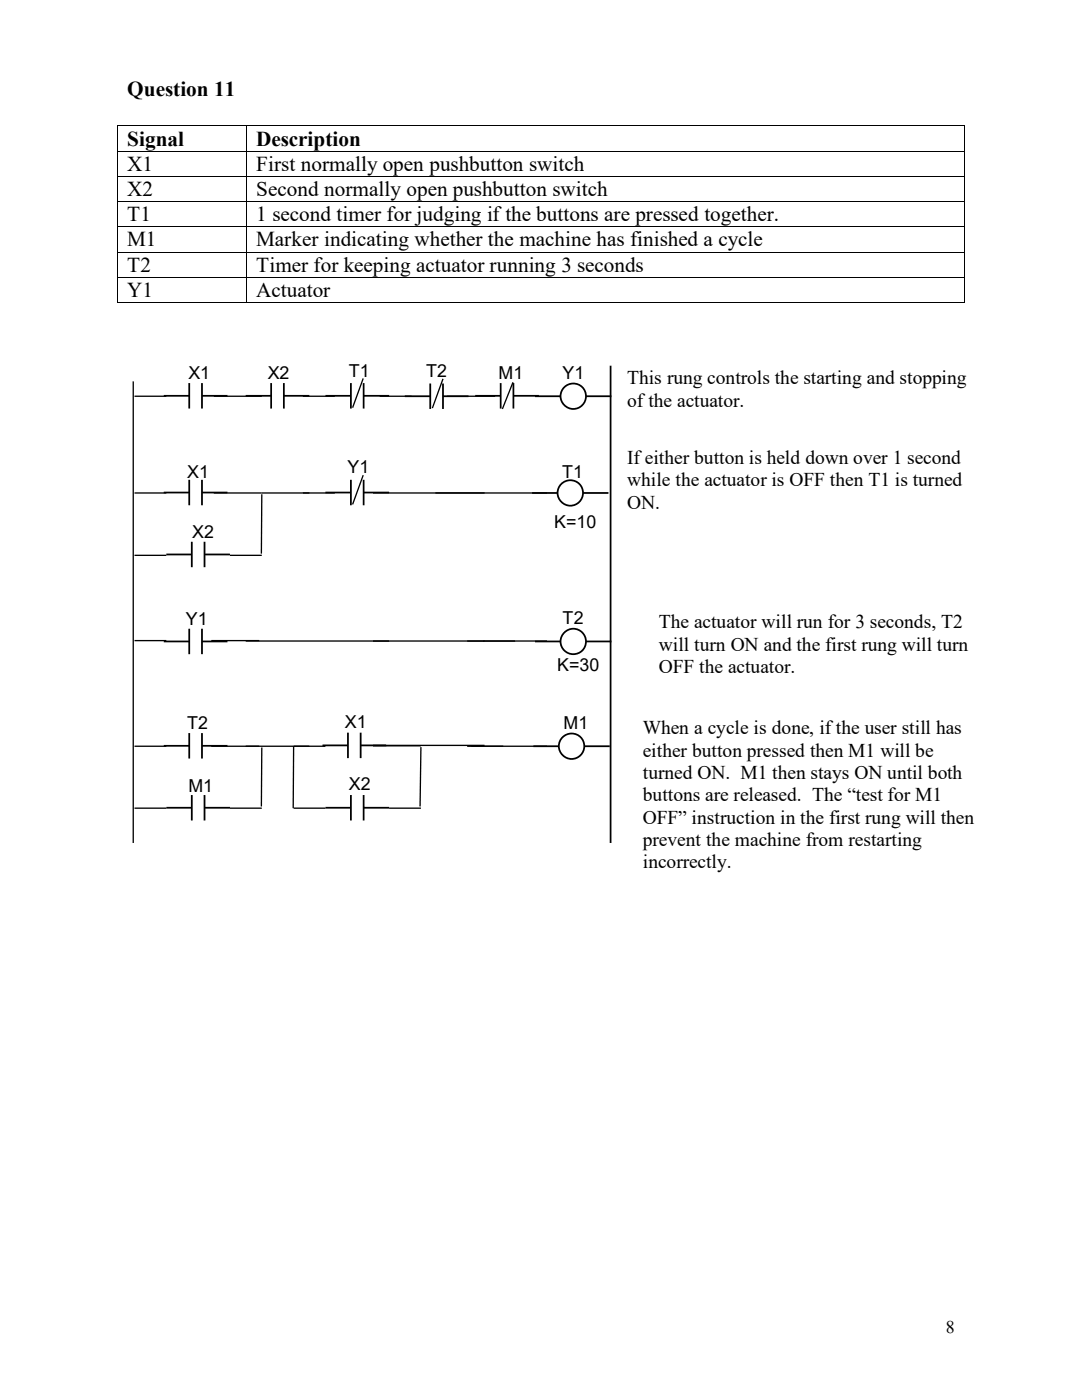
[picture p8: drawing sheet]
<svg xmlns="http://www.w3.org/2000/svg" width="216mm" height="279mm" viewBox="0 0 216 279" stroke-linecap="round" stroke-linejoin="round" font-family="sans-serif">
<defs><g id="words">
<g font-size="4.2">
<text x="25.4" y="19.1">Question 11</text>
<text x="25.4" y="29">Signal</text>
<text x="51.1" y="29">Description</text>
<text x="25.4" y="34.1">X1</text>
<text x="51.1" y="34.1">First normally open pushbutton switch</text>
<text x="25.4" y="39.1">X2</text>
<text x="51.1" y="39.1">Second normally open pushbutton switch</text>
<text x="25.4" y="44.2">T1</text>
<text x="51.1" y="44.2">1 second timer for judging if the buttons are pressed together.</text>
<text x="25.4" y="49.2">M1</text>
<text x="51.1" y="49.2">Marker indicating whether the machine has finished a cycle</text>
<text x="25.4" y="54.3">T2</text>
<text x="25.4" y="59.4">Y1</text>
<text x="51.1" y="54.3">Timer for keeping actuator running 3 seconds</text>
<text x="51.1" y="59.4">Actuator</text>
</g>
<g font-size="3.9">
<text x="125.1" y="76.7">This rung controls the starting and stopping</text>
<text x="125.1" y="81.2">of the actuator.</text>
<text x="125.1" y="92.6">If either button is held down over 1 second</text>
<text x="125.1" y="97">while the actuator is OFF then T1 is turned</text>
<text x="125.1" y="101.5">ON.</text>
<text x="131.5" y="125.4">The actuator will run for 3 seconds, T2</text>
<text x="131.5" y="129.9">will turn ON and the first rung will turn</text>
<text x="131.5" y="134.4">OFF the actuator.</text>
<text x="128.3" y="146.6">When a cycle is done, if the user still has</text>
<text x="128.3" y="151">either button pressed then M1 will be</text>
<text x="128.3" y="155.4">turned ON. M1 then stays ON until both</text>
<text x="128.3" y="159.9">buttons are released. The “test for M1</text>
<text x="128.3" y="164.4">OFF” instruction in the first rung will then</text>
<text x="128.3" y="168.9">prevent the machine from restarting</text>
<text x="128.3" y="173.3">incorrectly.</text>
</g>
<g font-size="3.6">
<text x="37.6" y="75.7">X1</text>
<text x="53.4" y="75.7">X2</text>
<text x="69.6" y="75.2">T1</text>
<text x="85" y="75.2">T2</text>
<text x="99.5" y="75.7">M1</text>
<text x="112.3" y="75.7">Y1</text>
<text x="37.3" y="95.3">X1</text>
<text x="69.3" y="94.5">Y1</text>
<text x="112.2" y="95.3">T1</text>
<text x="38.4" y="107.4">X2</text>
<text x="110.6" y="105.3">K=10</text>
<text x="37.1" y="124.7">Y1</text>
<text x="112.3" y="124.5">T2</text>
<text x="111.2" y="133.9">K=30</text>
<text x="37.3" y="145.5">T2</text>
<text x="68.8" y="145.3">X1</text>
<text x="112.4" y="145.5">M1</text>
<text x="37.6" y="158">M1</text>
<text x="69.6" y="157.7">X2</text>
<text x="188.7" y="265.9">8</text>
</g>
</g></defs>
<g fill="#000">
<path d="M23.4 25h.1v.1h-.1zM23.4 30.1h.1v.1h-.1zM23.4 35.1h.1v.1h-.1zM49.1 25h.2v.1h-.2zM49.1 30.1h.2v.1h-.2zM49.1 35.1h.2v.1h-.2zM192.4 25h.1v.1h-.1zM192.4 30.1h.1v.1h-.1zM192.4 35.1h.1v.1h-.1zM23.4 40.1h.1v.2h-.1zM23.4 45.1h.1v.2h-.1zM23.4 50.2h.1v.2h-.1z"/>
<path d="M23.4 55.2h.1v.2h-.1zM49.1 40.1h.2v.2h-.2zM49.1 45.1h.2v.2h-.2zM49.1 50.2h.2v.2h-.2zM49.1 55.2h.2v.2h-.2zM192.4 40.1h.1v.2h-.1zM192.4 45.1h.1v.2h-.1zM192.4 50.2h.1v.2h-.1zM192.4 55.2h.1v.2h-.1zM23.4 60.3h.1v.2h-.1zM49.1 60.3h.2v.2h-.2zM192.4 60.3h.1v.2h-.1z"/>
</g>
<g fill="none" stroke="#000" stroke-width=".2">
<path d="M23.5 25.1v5M23.5 30.2v4.9M23.5 35.2v4.9M23.5 25.1h25.6M23.5 30.1h25.6M23.5 35.1h25.6M49.2 25.1v5M49.2 30.2v4.9M49.2 35.2v4.9M49.3 25.1h143.1M49.3 30.1h143.1M49.3 35.1h143.1"/>
<path d="M192.4 25.1v5M192.4 30.2v4.9M192.4 35.2v4.9M23.5 40.3v4.8M23.5 45.3v4.9M23.5 50.4v4.8M23.5 55.4v4.9M23.5 40.2h25.6M23.5 45.2h25.6M23.5 50.3h25.6M23.5 55.3h25.6M49.2 40.3v4.8"/>
<path d="M49.2 45.3v4.9M49.2 50.4v4.8M49.2 55.4v4.9M49.3 40.2h143.1M49.3 45.2h143.1M49.3 50.3h143.1M49.3 55.3h143.1M192.4 40.3v4.8M192.4 45.3v4.9M192.4 50.4v4.8M192.4 55.4v4.9M23.5 60.4h25.6"/>
<path d="M49.3 60.4h143.1"/>
</g>
<path d="M32.7 79h5.1M37.8 76.5v5M40.3 76.5v5M40.3 79h5.1M121.8 73v95.2" fill="none" stroke="#000" stroke-width=".35"/>
<path d="M26.6 76.1v92.1M26.8 79.1h6.4" fill="none" stroke="#000" stroke-width=".26"/>
<circle cx="114.4" cy="79.1" r="2.53" fill="#fff"/>
<g fill="none" stroke="#000" stroke-width=".35">
<path d="M49 79h5.1M54.1 76.5v5M56.6 76.5v5M56.6 79h5.1M64.9 79h5.1M70 76.5v5M72.6 79h5M72.6 76.5v5M106.8 79.1h5M116.9 79.1h5.1M32.7 98.3h5.1M37.8 95.8v5"/>
<path d="M40.3 95.8v5M40.3 98.3h5.1"/>
<circle cx="114.4" cy="79.1" r="2.53"/>
</g>
<path d="M42.7 79.1h9.5M60.5 79.1h6.3M72.5 75.5l-2.1 5.9M26.8 98.4h6.4" fill="none" stroke="#000" stroke-width=".26"/>
<circle cx="113.8" cy="98.4" r="2.53" fill="#fff"/>
<g fill="none" stroke="#000" stroke-width=".35">
<path d="M64.9 98.3h5.1M70 95.8v5M72.6 95.8v5M72.6 98.3h5M106.2 98.4h5.1M116.3 98.4h5.1M33.2 110.7h5.1M38.3 108.1v5.1M40.8 108.1v5.1M40.8 110.7h5.1M32.7 128h5.1M37.8 125.5v5.1"/>
<path d="M40.3 125.5v5.1M40.3 128h5.1"/>
<circle cx="113.8" cy="98.4" r="2.53"/>
</g>
<path d="M42.7 98.4h24.1M52.2 98.6v11.9M72.5 94.8l-2.1 5.9M74.4 98.4h22.3M26.8 110.8h6.4M45.9 110.8h6.3M26.8 127.8h6.4M42.2 127.8h9.5M74.4 127.9h22.3" fill="none" stroke="#000" stroke-width=".26"/>
<circle cx="114.4" cy="128" r="2.55" fill="#fff"/>
<g fill="none" stroke="#000" stroke-width=".35">
<path d="M106.8 128h5M116.9 128h5.1M32.7 148.8h5.1M37.8 146.3v5.1M40.3 146.3v5.1M40.3 148.8h5.1"/>
<circle cx="114.4" cy="128" r="2.55"/>
</g>
<path d="M49 127.9h28.6M26.8 148.9h6.4M42.2 148.9h9.5M74.4 148.8h22.3" fill="none" stroke="#000" stroke-width=".26"/>
<circle cx="114.1" cy="148.9" r="2.53" fill="#fff"/>
<g fill="none" stroke="#000" stroke-width=".35">
<path d="M80.8 79.1h5.1M85.9 76.5v5.1M88.4 76.5v5.1M88.4 79.1h5.1M94.8 79h5.1M99.9 76.5v5M102.4 76.5v5M102.4 79h5.1M38.3 158.7v5M40.8 158.7v5M64.3 148.8h5.1M69.4 146.2v5.1"/>
<path d="M70 158.7v5M72 146.2v5.1M72 148.8h5M72.6 158.7v5M106.4 148.9h5.1M116.6 148.9h5.1M33.2 161.2h5.1M40.8 161.2h5.1M64.9 161.2h5.1M72.6 161.2h5"/>
<circle cx="114.1" cy="148.9" r="2.53"/>
</g>
<path d="M75.8 79.1h6.3M88.4 75.6l-2.1 5.8M102.4 76.3l-2.2 5.3M49 148.9h15.9M52.2 149.2v11.8M58.6 148.9l-.1 12.4M74.4 148.8h9.6M84 149.1l-.2 11.9M26.8 161.3h6.4M45.9 161.3h6.3M58.6 161.3h6.3M77.6 161.3h6.4" fill="none" stroke="#000" stroke-width=".26"/>
<path d="M125 88.8h69.8v25.4h-69.8z" fill-rule="evenodd" fill="#fff"/>
<path d="M125 88.8h69.8v25.4h-69.8z" fill="none" stroke="#fff" stroke-width=".26"/>
<path d="M125 73h69.8v9.5h-69.8z" fill-rule="evenodd" fill="#fff"/>
<path d="M125 73h69.8v9.5h-69.8z" fill="none" stroke="#fff" stroke-width=".26"/>
<path d="M131.3 121.7h63.5v15.3h-63.5z" fill-rule="evenodd" fill="#fff"/>
<path d="M131.3 121.7h63.5v15.3h-63.5z" fill="none" stroke="#fff" stroke-width=".26"/>
<path d="M128.2 142.8h66.6v31.5h-66.6z" fill-rule="evenodd" fill="#fff"/>
<path d="M128.2 142.8h66.6v31.5h-66.6z" fill="none" stroke="#fff" stroke-width=".26"/>
<path d="M89.2 79.1h9.6M86.9 98.4h22.2M93.2 127.9h15.9M93.2 148.9h15.9" fill="none" stroke="#000" stroke-width=".26"/>
<use href="#words"/>
</svg>
